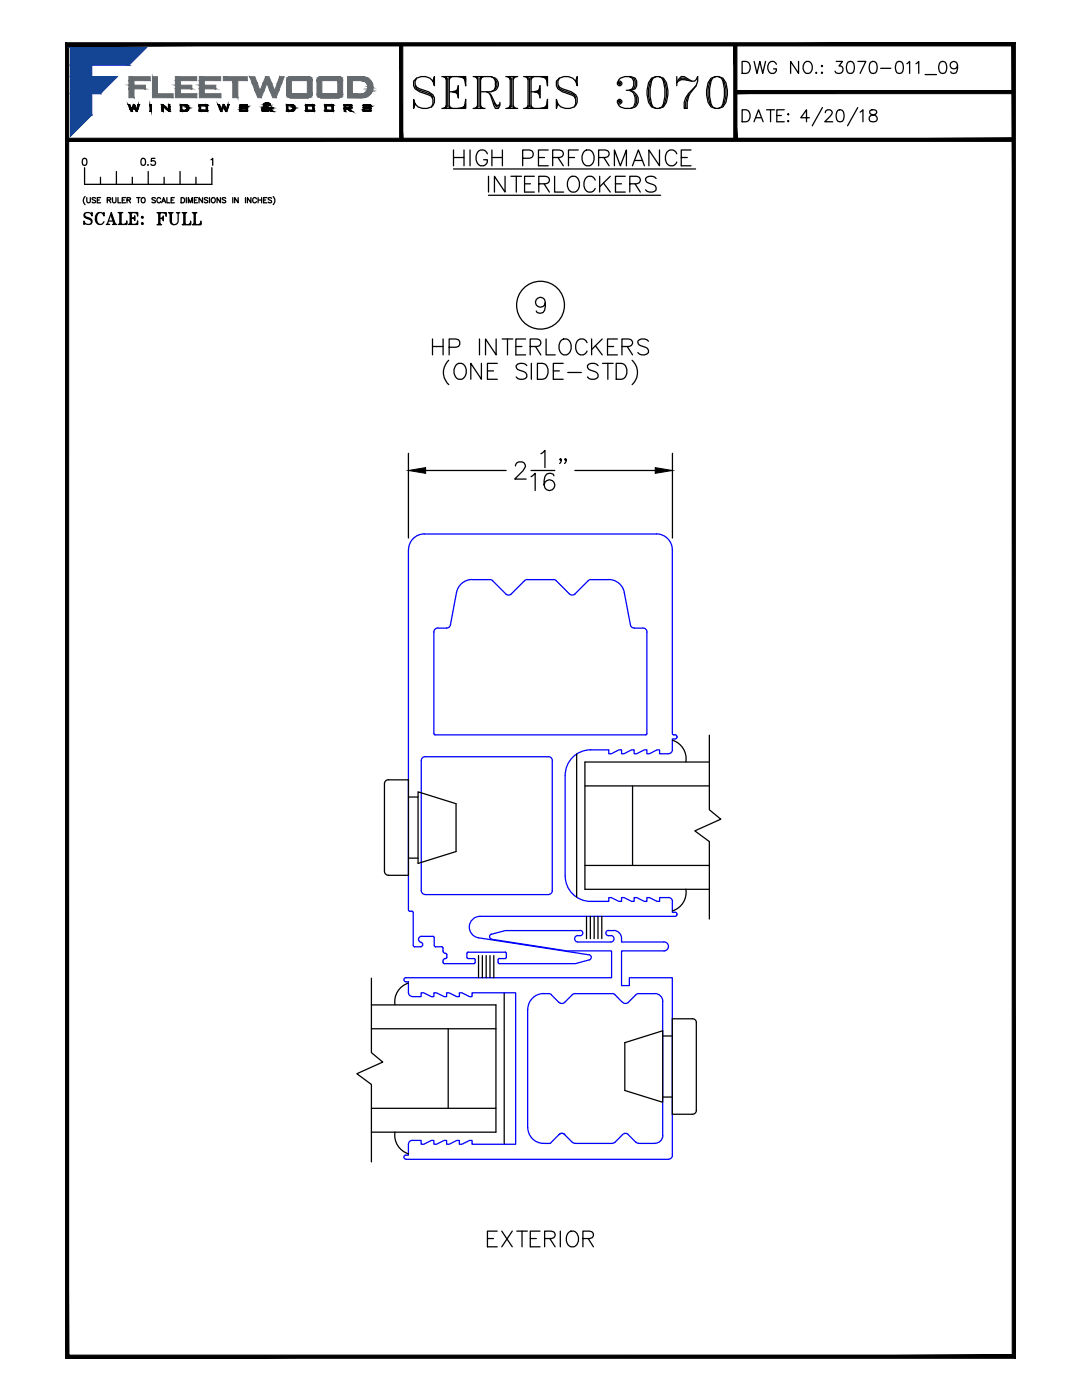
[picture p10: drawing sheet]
<svg xmlns="http://www.w3.org/2000/svg" width="216mm" height="279mm" viewBox="0 0 216 279" stroke-linecap="round" stroke-linejoin="round" font-family="sans-serif">
<!-- layer: GLASS-VINYL -->
<g fill="none" stroke="#000" stroke-width=".25">
<path d="M115.1 150.5v28.6M116.7 156.8h24.8M126.2 156.8v15.9M134.2 147.7a3.9 3.9 0 0 1 2.7 4.4M141.5 146.7v14.9l2.3 1.9-5.2 2.3 2.9 2.2v15.4M141.5 152.1h-24.8v25.4h24.8M116.7 172.7h24.8M136.9 177.5a3.9 3.9 0 0 1-2.7 4.3M74.1 195.2v14.9l2.3 1.9-5.2 2.3 2.9 2.1v15.5M81.5 196.2a3.9 3.9 0 0 0-2.7 4.3M100.6 198.1v30.3M74.1 200.6h24.9v25.3h-24.9"/>
<path d="M74.1 205.3h24.9M89.4 205.3v15.9M74.1 221.2h24.9M78.8 225.9a3.9 3.9 0 0 0 2.7 4.4"/>
</g>
<!-- layer: VENT -->
<g fill="none" stroke="#00f" stroke-width=".25">
<path d="M84.7 106.6h46.3a3.2 3.2 0 0 1 3.2 3.1v36.7M84.7 106.6a3.2 3.2 0 0 0-3.2 3.1v71.9M94.2 115.7h3.5M94.2 115.7a3.2 3.2 0 0 0-3.1 2.6l-1.2 6.4a.79 .79 0 0 1-.8 .6h-1.7M97.7 115.7l.6 .2M98.3 115.9l2.6 2.6a.79 .79 0 0 0 1.1 0M105.2 115.7h5.2M105.2 115.7l-.5 .2-2.7 2.6M117.9 115.7h3.6M117.9 115.7l-.5 .2-2.7 2.6a.79 .79 0 0 1-1.1 0l-2.6-2.6-.6-.2M121.5 115.7a3.2 3.2 0 0 1 3.1 2.6l1.2 6.4a.78 .78 0 0 0 .8 .6h1.7M87.4 125.3a.79 .79 0 0 0-.8 .8l.1 20.5 42.1 .1"/>
<path d="M128.3 125.3a.79 .79 0 0 1 .8 .8v20.3l-.3 .3M109.4 151h-24.5a.79 .79 0 0 0-.8 .8v25.9a.79 .79 0 0 0 .8 .8h24.5M109.4 151a.79 .79 0 0 1 .8 .8v25.9a.76 .76 0 0 1-.8 .8M112.8 154.7v20.1M133.4 150.4h-1.8v-.8h-.5l-1.5 .8h-.5v-.8h-.5l-1.6 .8h-.5v-.8h-.5l-1.5 .8h-.5v-.8h-.5l-1.5 .8h-.5v-.8h-3.7a5.1 5.1 0 0 0-5 5.1M134.2 146.4l.2 .3M134.2 149.6a.79 .79 0 0 1-.8 .8M134.4 146.7h.3M134.7 147.5h-.5v2.1M134.7 146.6l.4 .4M135.1 147.1l-.4 .4M112.8 174.8a5.1 5.1 0 0 0 5 5.1h3.7v-.8h.5l1.5 .8h.5v-.8h.5l1.5 .8h.5v-.8h.5l1.6 .8h.5v-.8h.5l1.5 .8h.5v-.8h1.8"/>
<path d="M133.4 179.1a.79 .79 0 0 1 .8 .8M134.2 179.9v2.2h.5M81 195.1a.41 .41 0 0 0-.4 .4 .41 .41 0 0 0 .4 .4h.5M81.5 195.9v2.2a.79 .79 0 0 0 .8 .8M81.5 181.6l.3 .3h.4M82.2 181.8l.2 .3v6.6M82.3 198.9h1.7v-.8h.5l1.6 .8h.5v-.8h.5l1.5 .8h.5v-.8h.5l1.5 .8h.6v-.8h.5l1.5 .8h.5v-.8h8.7v30.3h-8.7v-.8h-.5l-1.5 .8h-.5v-.8h-.6l-1.5 .8h-.5v-.8h-.5l-1.5 .8h-.5v-.8h-.5l-1.6 .8h-.5v-.8h-1.7M82.5 188.7l.2 .3h1.2a.46 .46 0 0 0 .5-.5 .46 .46 0 0 0-.4-.5 .6 .6 0 0 1-.5-.6 .6 .6 0 0 1 .5-.5h2.6v1.8M86.7 188.7l.2 .3h1.2M88.2 188.9l.2 .3v.6a.68 .68 0 0 0 .7 .5l.1 .2M88.9 190.3h.1M88.9 191.3a.57 .57 0 0 0-.5 .4 .57 .57 0 0 0 .3 .6h5.9"/>
<path d="M89.2 190.5l-.1 .7-.2 .1M93.2 190.3v.7M93.2 191l.2 .3h1.2M94.6 191.3l.2 .3v.5l-.2 .2M95.4 187.2l22.2 3.3a.52 .52 0 0 1 .4 .5 .52 .52 0 0 1-.4 .6l-2.8 .7h-15.2M98.1 186.4a.52 .52 0 0 0-.4 .6 .52 .52 0 0 0 .4 .4M98.1 187.4l15 2.4h8.9v5.3h-41M99.4 191.6v.5M99.4 192.1l.2 .2M99.6 191.3l-.2 .2M101 190.3l-.2-.3h-7.4l-.2 .3M101 190.3v.9l-1.4 .1"/>
<path d="M108.5 198.3h1.2l.3 .2M108.5 198.3a3.2 3.2 0 0 0-3.2 3.2v23.5a3.2 3.2 0 0 0 3.2 3.2M110 198.5l1.5 1.6M114.2 198.5l-1.5 1.6M115.8 185.7h-15l-2.8 .8M115.8 185.7a.52 .52 0 0 1 .5 .5 .52 .52 0 0 1-.5 .5h-.5a.65 .65 0 0 0-.6 .6 .65 .65 0 0 0 .6 .7h6.6M121.4 185.7h1M121.4 185.7a.52 .52 0 0 0-.5 .5 .52 .52 0 0 0 .5 .5h.5M121.9 186.7a.65 .65 0 0 1 .6 .6 .65 .65 0 0 1-.6 .7M122.4 185.7a1.75 1.75 0 0 1 1.6 2.3h8.5M122.7 198.5l1.5 1.6M122.7 198.5l-.3-.2h-7.7l-.5 .2"/>
<path d="M126.9 198.5l-1.5 1.6M127.4 198.3h3.3M127.4 198.3l-.5 .2M130.7 198.3a1.58 1.58 0 0 1 1.6 1.6M132.2 199.9v26.7M132.5 188a.9 .9 0 0 1 .9 .9 .9 .9 0 0 1-.9 .9h-8.5v6.9h1.6v-1.6h8.6v35.5M134.7 182.9h-38.9a2.15 2.15 0 0 0-2.1 2 2.15 2.15 0 0 0 1.8 2.2M134.7 182.1l.4 .3M135.1 182.5h.1M135.1 182.5l-.4 .4M111.6 200a.79 .79 0 0 0 1.1 0M124.3 200a.79 .79 0 0 0 1.1 0"/>
<path d="M81 230.5a.41 .41 0 0 0-.4 .4 .41 .41 0 0 0 .4 .4l52.4 .1a.83 .83 0 0 0 .8-.8M82.3 227.6a.79 .79 0 0 0-.8 .8v2.1h-.5M111.5 226.4l-1.7 1.8h-1.3M111.6 226.4a.8 .8 0 0 1 1.1 0 .8 .8 0 0 0-1.1 0zM112.7 226.4l1.5 1.6M122.7 227.9l-.5 .3h-7.5l-.5-.3M124.2 226.4l-1.5 1.6M124.3 226.4a.79 .79 0 0 1 1.1 0l1.5 1.6M126.9 227.9l.5 .3M127.4 228.2h3.3M132.3 226.6a1.58 1.58 0 0 1-1.6 1.6"/>
</g>
<!-- layer: MISC -->
<path d="M76.7 156.4v17.5a.79 .79 0 0 0 .8 .8M77.5 155.6h4v19.1h-4M77.5 155.6a.79 .79 0 0 0-.8 .8M81.5 159.1h1.9M83.4 158l7.6 2.4v9.5l-7.6 2.4zM81.5 171.3h1.9M124.7 208.1l7.5-2.4v14.3l-7.5-2.4zM132.2 218.9h2M132.2 206.8h2M138.2 203.3h-4v19.1h4a.79 .79 0 0 0 .8-.8M138.2 203.3a.79 .79 0 0 1 .8 .8M138.9 204.1v17.5" fill="none" stroke="#000" stroke-width=".25"/>
<!-- layer: SEAL -->
<path d="M95.5 190.7v4.4M96.2 190.7v4.4M97 190.7v4.4M97.8 190.7v4.4M98.5 190.7v4.4M117 182.9v4.4M117.8 182.9v4.4M118.6 182.9v4.4M119.3 182.9v4.4M120.1 182.9v4.4" fill="none" stroke="#000" stroke-width=".25"/>
<!-- layer: DIM -->
<g fill="none" stroke="#000" stroke-width=".25">
<path d="M82.8 17.1l.3 .6 3 1.2 .3 .6M83.1 15.6a1.29 1.29 0 0 0 .6 2.1l1.8 .6 .9 .6a1.67 1.67 0 0 1-1.2 2.7 2.1 2.1 0 0 1-2.7-1.8v1.8l.3-.9M86.4 16.2l.3-.9v1.8a2.31 2.31 0 0 0-1.8-1.8 2.31 2.31 0 0 0-2.4 .9v.9l.3 .6 .9 .6 2.4 .9 .3 .6v.9l-.3 .6M88.2 15.3h4.7v1.8l-.3-1.8M88.5 15.3l.6 .3M88.8 15.3l.3 .6M89.1 15.3v6.3M89.3 15.6v5.7M89.6 15.3v6.3M89.6 18.3h1.8M89.9 15.3l-.3 .6M90.2 15.3l-.6 .3"/>
<path d="M91.4 17.1v2.4l-.3-1.2zM91.4 17.7l-.5 .6 .5 .6M91.4 18l-1.2 .3 1.2 .3M91.4 15.3l1.5 .3M92 15.3l.9 .6M92.3 15.3l.6 .9M94.4 15.3h3.6l.9 .3a1.48 1.48 0 0 1 0 2.4l-.9 .3h-2.1M94.7 15.3l.6 .3M95 15.3l.3 .6M95.3 15.3v6.3M95.6 15.6v5.7M95.9 15.3v6.3"/>
<path d="M96.2 15.3l-.3 .6M96.5 15.3l-.6 .3M97.1 18.3l.6 .3 1.2 3h.5l.3-.6v-.6M97.7 18.6l.3 .3 .9 1.8 .2 .3h.3l.3-.3M98 15.3l.6 .3 .3 .6v1.2l-.3 .6-.6 .3M98.9 15.9l.2 .6v.6l-.2 .6M100.9 15.3h2.4M101.2 15.3l.6 .3M101.5 15.3l.3 .6M101.8 15.3v6.3M102.1 15.6v5.7M102.4 15.3v6.3"/>
<path d="M102.7 15.3l-.3 .6M103 15.3l-.6 .3M104.5 15.3h4.7v1.8l-.3-1.8M104.8 15.3l.6 .3M105.1 15.3l.3 .6M105.4 15.3v6.3M105.7 15.6v5.7M106 18.3h1.8M106 15.3v6.3M106.3 15.3l-.3 .6M106.6 15.3l-.6 .3M107.8 17.1v2.4l-.3-1.2z"/>
<path d="M107.8 17.7l-.6 .6 .6 .6M107.8 18l-1.2 .3 1.2 .3M107.8 15.3l1.4 .3M108.4 15.3l.8 .6M108.7 15.3l.5 .9M111.3 17.1l.3 .6 3 1.2 .3 .6M111.6 15.6a1.29 1.29 0 0 0 .6 2.1l1.8 .6 .9 .6a1.67 1.67 0 0 1-1.2 2.7 2.1 2.1 0 0 1-2.7-1.8v1.8l.3-.9M114.9 16.2l.3-.9v1.8a2.31 2.31 0 0 0-1.8-1.8 2.31 2.31 0 0 0-2.4 .9v.9l.3 .6 .9 .6 2.4 .9 .3 .6v.9l-.3 .6M123.5 16.5h.3v.3h-.3zM123.5 16.2h.3l.3 .3v.3l-.3 .3h-.3l-.3-.3 .3-.9a2.78 2.78 0 0 1 3.2-.3l.3 .6v.9l-.3 .6-.8 .3M125 18a1.97 1.97 0 0 1 2.1 1 1.97 1.97 0 0 1-.4 2.3 2.88 2.88 0 0 1-3.2-.3l-.3-.9 .3-.3h.3l.3 .3v.3l-.3 .3h-.3M125.6 15.3l.6 .3 .3 .6v.9l-.3 .6-.6 .3a1.87 1.87 0 0 1 1.1 2.4l-.2 .9-.6 .3"/>
<path d="M126.5 15.6l.2 .6v.9l-.2 .6M126.7 18.9l.3 .6v.9l-.3 .6M130 15.6a1.97 1.97 0 0 1 3 .9 5.3 5.3 0 0 1-.6 4.8 2.01 2.01 0 0 1-3-.9 5.3 5.3 0 0 1 .6-4.8zM130 15.9a5.5 5.5 0 0 0 0 5.1M130.9 15.3l-.6 .3a6.8 6.8 0 0 0 0 5.7l.6 .3M131.5 15.3l.6 .3a6.8 6.8 0 0 1 0 5.7l-.6 .3M132.4 15.9a5.5 5.5 0 0 1 0 5.1M135 15.3v1.8M135.6 15.9l.3-.3h.6l.6 .3M137.4 18.9l-.6 1.5v1.2M138 16.2l-2.1-.3-.9 .6 .3-.6 .6-.6h.6l1.5 .9h.6l.6-.9v.9l-.3 .9a5.2 5.2 0 0 0-1.8 4.5h-.6v-1.2l.3-.9 .6-.9 1.5-1.5M141.9 15.6a1.97 1.97 0 0 1 2.9 .9 5.3 5.3 0 0 1-.5 4.8 2.01 2.01 0 0 1-3-.9 5.3 5.3 0 0 1 .6-4.8z"/>
<path d="M141.9 15.9a5.5 5.5 0 0 0 0 5.1M142.8 15.3l-.6 .3a6.8 6.8 0 0 0 0 5.7l.6 .3M143.4 15.3l.6 .3a6.8 6.8 0 0 1 0 5.7l-.6 .3M144.3 15.9a5.5 5.5 0 0 1 0 5.1M148.1 12.3h.8a1.27 1.27 0 0 1 .8 1.2 1.27 1.27 0 0 1-.8 1.2h-.8zM150.5 12.3l.5 2.4 .6-2.4 .6 2.4 .6-2.4M154.9 12.8a.88 .88 0 0 0-1-.5 .88 .88 0 0 0-.7 .9 1.06 1.06 0 0 0 .2 1.1 1.06 1.06 0 0 0 1.2 .2l.3-.4v-.4h-.6M159.3 12.3v2.4l-1.5-2.4v2.4M160.5 12.6a.88 .88 0 0 1 1-.3 .88 .88 0 0 1 .6 .9 1.05 1.05 0 0 1-.3 1.1 1.05 1.05 0 0 1-1.1 .2 1.48 1.48 0 0 1-.2-1.9zM162.9 14.4l-.1 .1 .1 .2 .1-.2M163.9 13.2l.1-.1 .1 .1-.1 .1zM164 14.4l.1 .1-.1 .2-.1-.2z"/>
<path d="M166.9 12.3h1.2l-.7 .9a.77 .77 0 0 1 .8 .8 .77 .77 0 0 1-1 .7l-.3-.2-.3-.3M169.2 12.4a.76 .76 0 0 1 1.2 .3 2.02 2.02 0 0 1-.3 1.8 .78 .78 0 0 1-1.1-.3 1.93 1.93 0 0 1 .2-1.8zM171.2 12.3h1.6l-1.2 2.4M173.8 12.4a.76 .76 0 0 1 1.1 .3 2.02 2.02 0 0 1-.2 1.8 .8 .8 0 0 1-1.2-.3 2.02 2.02 0 0 1 .3-1.8zM175.7 13.6h2.1M179 12.4a.76 .76 0 0 1 1.1 .3 2.02 2.02 0 0 1-.2 1.8 .77 .77 0 0 1-1.1-.3 1.93 1.93 0 0 1 .2-1.8zM181 12.7l.5-.4v2.4M182.8 12.7l.5-.4v2.4M184.6 14.9h2.3M187.7 12.4a.74 .74 0 0 1 1.1 .3 1.93 1.93 0 0 1-.2 1.8 .8 .8 0 0 1-1.2-.3 1.86 1.86 0 0 1 .3-1.8zM191.1 13.1a.74 .74 0 0 1-1 .6 .74 .74 0 0 1-.4-1.1 .74 .74 0 0 1 1.2 0 2.13 2.13 0 0 1-.2 1.9 .73 .73 0 0 1-1-.2M16.6 31.7a.47 .47 0 0 1 .7 .2v.3a.61 .61 0 0 1-.4 .8h-.1a.9 .9 0 0 1-.2-1.3z"/>
<path d="M16.9 33.5v3.3h25.4v-3.3M17 39.2a1.07 1.07 0 0 0 0 1.6M17.3 39.4v.8l.3 .3 .4-.2v-.9M19.1 39.6l-.3-.2-.3 .1v.3l.5 .2 .1 .3-.3 .2-.4-.2M19.4 39.9h.4M20.1 35.4v1.4M20.1 39.4h-.7v1.1h.7M21.4 39.9h.6l.1-.4-.7-.1v1.1M21.7 39.9l.4 .6M22.4 39.4v.8l.4 .3 .3-.2v-.9M23.2 34.2v2.6M23.5 39.4v1.1h.6"/>
<path d="M24.4 39.9h.4M25 39.4h-.6v1.1h.6M25.3 39.9h.6l.1-.3-.2-.2h-.5v1.1M25.7 39.9l.3 .6M26.4 35.4v1.4M27.3 39.4h.7M27.6 39.4v1.1M28.3 39.6a.45 .45 0 0 1 .7 .4 .45 .45 0 0 1-.7 .3zM28.3 31.7a.47 .47 0 0 1 .7 .2v.3a.61 .61 0 0 1-.4 .8h-.1a.9 .9 0 0 1-.2-1.3zM29.5 32.9h.1M29.6 34.2v2.6M30.9 31.6h-.7v.6a.49 .49 0 0 1 .7 0 .49 .49 0 0 1-.1 .7 .49 .49 0 0 1-.7-.2"/>
<path d="M31 39.6l-.2-.2-.5 .2 .1 .2 .6 .4-.2 .3-.5-.2M32.1 39.7a.42 .42 0 0 0-.6-.2 .42 .42 0 0 0-.2 .6 .38 .38 0 0 0 .3 .4 .38 .38 0 0 0 .5-.3M32.8 35.4v1.4M33.3 39.4v1.1h.6M34.1 39.9h.4M34.8 39.4h-.7v1.1h.7M35.9 34.2v2.6M36.1 39.4h.4a.55 .55 0 0 1 .3 .6 .55 .55 0 0 1-.3 .5h-.4zM37.2 39.4v1.1M38.8 39.9h.4M39.1 35.4v1.4M39.4 39.4h-.6v1.1h.6"/>
<path d="M40.4 39.4v1.1l-.7-1.1v1.1M41.5 39.6l-.3-.2-.3 .1v.3l.5 .2 .1 .3-.3 .2-.4-.2M41.8 39.4v1.1M42.1 31.9l.3-.3v1.4M42.3 39.6a.45 .45 0 0 1 .7 .4 .45 .45 0 0 1-.7 .3l-.2-.2zM44 39.4v1.1l-.7-1.1v1.1M45 39.6l-.2-.2-.5 .2 .2 .2 .5 .4-.2 .3-.5-.2M46.4 39.4v1.1M47.5 39.4v1.1l-.7-1.1v1.1M49 39.4v1.1M50.1 39.4v1.1l-.7-1.1v1.1M51.2 39.7a.42 .42 0 0 0-.6-.2 .42 .42 0 0 0-.2 .6 .38 .38 0 0 0 .3 .4 .38 .38 0 0 0 .5-.3"/>
<path d="M51.5 39.9h.7M51.5 39.4v1.1M52.2 39.4v1.1M52.6 39.9h.4M53.3 39.4h-.7v1.1h.7M54.2 39.6l-.2-.2-.4 .1v.3l.5 .2 .1 .3-.2 .2-.5-.2M54.5 39.2a1.11 1.11 0 0 1 0 1.6M88.2 21.6h4.7v-1.8l-.3 1.8M89.1 21.3l-.6 .3M89.1 21l-.3 .6M89.6 21l.3 .6M89.6 21.3l.6 .3"/>
<path d="M92.9 20.7l-.6 .9M92.9 21l-.9 .6M92.9 21.3l-1.5 .3M94.4 21.6h2.4M95.3 21.3l-.6 .3M95.3 21l-.3 .6M95.9 21l.3 .6M95.9 21.3l.6 .3M98.6 20.4l.3 .6 .2 .3h.3M100.9 21.6h2.4M101.8 21.3l-.6 .3M101.8 21l-.3 .6"/>
<path d="M102.4 21l.3 .6M102.4 21.3l.6 .3M104.5 21.6h4.7v-1.8l-.3 1.8M105.4 21.3l-.6 .3M105.4 21l-.3 .6M106 21l.3 .6M106 21.3l.6 .3M109.2 20.7l-.5 .9M109.2 21l-.8 .6M109.2 21.3l-1.4 .3M123.5 20.1h.3v.3h-.3zM148.1 21.9h.8a1.27 1.27 0 0 1 .8 1.2 1.27 1.27 0 0 1-.8 1.2h-.8z"/>
<path d="M150.5 24.3l.9-2.4 .9 2.4M150.8 23.5h1.1M153 21.9h1.6M153.8 21.9v2.4M155 23.1h.9M156.5 21.9h-1.5v2.4h1.5M157.2 22.8l.1-.1 .1 .1-.1 .1zM157.2 24.2l.1-.1 .1 .1-.1 .1zM161.5 23.5h-1.7l1.1-1.6v2.4M164.1 21.5l-2 3.6M164.7 22.5l.1-.4a.75 .75 0 0 1 1.1 0l.2 .3-.2 .4-1.3 1.5h1.6M167.2 22a.76 .76 0 0 1 1.1 .4 2.02 2.02 0 0 1-.2 1.8 .77 .77 0 0 1-1.1-.3 1.93 1.93 0 0 1 .2-1.9z"/>
<path d="M171.2 21.5l-2.1 3.6M171.6 22.4l.6-.5v2.4M173.7 22a.48 .48 0 0 0 .2 .8 .99 .99 0 0 1 1.1 1.1 .83 .83 0 0 1-.9 .4 .83 .83 0 0 1-.7-.8 1.11 1.11 0 0 1 1.2-.7 .46 .46 0 0 0 .2-.8l-.3-.1zM16.9 43.1a1.71 1.71 0 0 0 1.2 .7l.1 .2M17 42.5a.49 .49 0 0 0 .2 .8l1 .5a.73 .73 0 0 1-.1 .9 .73 .73 0 0 1-1 0l-.3-.6v.7l.1-.3M18.2 42.8l.2-.4v.7a.89 .89 0 0 0-.7-.7 .89 .89 0 0 0-.9 .4v.3a1.98 1.98 0 0 0 1.3 .8l.1 .2-.1 .6M19.4 42.8a1.52 1.52 0 0 0 0 1.7M19.8 42.4a1.47 1.47 0 0 0 0 2.4M20.6 42.8l.1-.4v.7a.87 .87 0 0 0-.9-.7 .87 .87 0 0 0-.8 .9 1.05 1.05 0 0 0 .3 1.2 1.05 1.05 0 0 0 1.1 .2l.3-.5M21.2 44.8h.7M21.3 44.8l.1-.1 .3 .1M21.4 44.7l.8-2.3 .8 2.4"/>
<path d="M21.7 44.1h1M22.1 42.8l.7 2M22.2 42.8l.7 2M22.4 44.8h.8M22.8 44.7l-.2 .1M22.8 44.6l-.1 .2M22.9 44.6l.2 .2M23.6 44.8h1.7v-.7l-.1 .7M23.6 42.4h.9M23.7 42.4l.2 .1M23.8 42.4l.1 .2M23.9 42.4v2.4"/>
<path d="M23.9 44.7l-.2 .1M23.9 44.6l-.1 .2M24 42.5v2.2M24.2 42.4v2.4M24.2 44.6l.1 .2M24.2 44.7l.2 .1M24.3 42.4l-.1 .2M24.4 42.4l-.2 .1M25.3 44.5l-.2 .3M25.3 44.6l-.4 .2M25.3 44.7l-.6 .1M25.6 42.4h1.9v.7l-.2-.7"/>
<path d="M25.6 44.8h1.9v-.7l-.2 .7M25.7 42.4l.3 .1M25.9 42.4l.1 .2M26 42.4v2.4M26 44.7l-.3 .1M26 44.6l-.1 .2M26.1 42.5v2.2M26.2 42.4v2.4M26.2 43.5h.7M26.2 44.6l.1 .2M26.2 44.7l.2 .1M26.3 42.4l-.1 .2"/>
<path d="M26.4 42.4l-.2 .1M26.9 43.1v.9l-.1-.5zM26.9 43.3l-.2 .2 .2 .3M26.9 43.4l-.5 .1 .5 .2M26.9 42.4l.6 .1M27.1 42.4l.4 .2M27.2 42.4l.3 .4M27.5 44.5l-.3 .3M27.5 44.6l-.4 .2M27.5 44.7l-.6 .1M28.2 43.3l.3-.1 .1 .2-.2 .1zM28.2 44.6l.3-.1 .1 .2-.2 .1z"/>
<path d="M28.4 43.3l.1 .1zM28.4 44.6l.1 .1zM31.3 42.4h1.9v.7l-.2-.7M31.3 44.8h.9M31.5 42.4l.2 .2M31.6 42.4l.1 .3M31.7 42.4v2.4M31.7 44.7l-.2 .1M31.7 44.6l-.1 .2M31.8 42.6v2.1M31.9 42.4v2.4M31.9 43.6h.7"/>
<path d="M31.9 44.6l.1 .2M31.9 44.7l.2 .1M32 42.4l-.1 .3M32.1 42.4l-.2 .2M32.3 40.5l.3-1.1 .4 1.1M32.4 40.1h.5M32.6 43.1v1l-.1-.5zM32.6 43.4l-.2 .2 .2 .2M32.6 43.5l-.5 .1 .5 .1M32.6 42.4l.6 .2M32.8 42.4l.4 .3M32.9 42.4l.3 .4"/>
<path d="M33.6 42.4h.9M33.7 42.4l.3 .2M33.9 42.4l.1 .3M34 42.4v1.8a.8 .8 0 0 0 .8 .6 .8 .8 0 0 0 .7-.6v-1.6M34.1 42.6v1.7l.1 .2M34.2 42.4v1.9l.1 .3 .3 .2M34.3 42.4l-.1 .3M34.4 42.4l-.2 .2M35.2 42.4h.7M35.3 42.4l.2 .2 .3-.2M36.3 44.8h1.7v-.6l-.1 .6M36.3 42.4h1"/>
<path d="M36.5 42.4l.2 .2M36.6 42.4l.1 .3M36.7 42.4v2.4M36.7 44.7l-.2 .1M36.7 44.6l-.1 .2M36.8 42.6v2.1M36.9 42.4v2.4M36.9 44.6l.1 .2M36.9 44.7l.2 .1M37 42.4l-.1 .3M37.1 42.4l-.2 .2M37.6 40.5v-1.1l.4 1.1 .4-1.1v1.1"/>
<path d="M38 44.5l-.2 .3M38 44.6l-.3 .2M38 44.7l-.5 .1M38.4 44.8h1.7v-.6l-.1 .6M38.4 42.4h.9M38.5 42.4l.2 .2M38.6 42.4l.1 .3M38.7 42.4v2.4M38.7 44.7l-.2 .1M38.7 44.6l-.1 .2M38.8 42.6v2.1M39 42.4v2.4"/>
<path d="M39 44.6l.1 .2M39 44.7l.2 .1M39.1 42.4l-.1 .3M39.2 42.4l-.2 .2M40.1 44.5l-.2 .3M40.1 44.6l-.3 .2M40.1 44.7l-.6 .1"/>
</g>
<g fill="#000" stroke="#000" stroke-width=".2">
<path d="M37 22h.5zM37.3 21.4h.3zM47.9 21.5h1.4zM48.1 21.7h1.3zM47.8 21.9l.3-.1zM49.1 21.1l.2 .1zM52.8 20.7h1zM53.5 21h.4zM54 21.4l.2-.1 .1 .1zM58.1 21.1h.6zM69.8 21.1h.4zM72.6 21.6h1.4z"/>
<path d="M72.7 21.7h1.3zM72.5 21.9l.2-.1zM73.7 21.1l.3 .1z"/>
<path d="M79.7 8.9l.7 19v-19zM79.7 8.9l.7 19h-.7z"/>
<path d="M146.7 18.1v.6l55.6-.6zM146.7 18.7l55.6-.6v.6z"/>
<path d="M146.4 8.9l.6 19v-19zM146.4 8.9l.6 19h-.6z"/>
<path d="M13.4 27.6v.6l188.9-.6zM13.4 28.2l188.9-.6v.6z"/>
<path d="M25.6 20.9l.7 .9-.4-.9zM25.6 20.9l.7 .9h-.4z"/>
<path d="M25.9 21.8l.4 .4 .2-.4zM25.9 21.8l.4 .4h-.2z"/>
<path d="M26.5 21.3v.5l.2-.5zM26.5 21.3v.5h-.2z"/>
<path d="M26.6 20.9l.4 .4-.1-.4zM26.6 20.9l.4 .4h-.5z"/>
<path d="M26.7 21.3l.5 .5-.2-.5zM26.7 21.3l.5 .5h-.3z"/>
<path d="M26.9 21.8l.4 .4 .2-.4zM26.9 21.8l.4 .4h-.2z"/>
<path d="M27.6 20.9l-.1 .9 .4-.9zM27.6 20.9l-.1 .9h-.3z"/>
<path d="M29.9 20.9l.3 1.3v-1.3zM29.9 20.9l.3 1.3h-.3zM29.9 22.2h.3zM29.9 22.2h.3z"/>
<path d="M32.3 20.9l.7 .4-.5-.4zM32.3 20.9l.7 .4h-.7z"/>
<path d="M32.3 21.3l.3 .5v-.5zM32.3 21.3l.3 .5h-.3z"/>
<path d="M32.3 21.8l.3 .4v-.4zM32.3 21.8l.3 .4h-.3z"/>
<path d="M32.6 21.3l1 .5-.6-.5zM32.6 21.3l1 .5h-.4z"/>
<path d="M33.6 20.9l.3 .4v-.4zM33.6 20.9l.3 .4h-.3z"/>
<path d="M33.6 21.3l.3 .5v-.5zM33.6 21.3l.3 .5h-.3z"/>
<path d="M33.2 21.8l.7 .4v-.4zM33.2 21.8l.7 .4h-.2z"/>
<path d="M36 21.1l.3 .9v-.9zM36 21.1l.3 .9h-.3z"/>
<path d="M36 20.9h1.1zM36 20.9h1.1z"/>
<path d="M36 22.2h1zM36 22.2h1.1z"/>
<path d="M36 20.9h1.2zM36 20.9h1.2z"/>
<path d="M36 20.9l1.3 .1zM36 20.9l1.3 .1z"/>
<path d="M36 22.2h1.2zM36 22.2h1.1z"/>
<path d="M36 21h1.4zM36 21h1.4z"/>
<path d="M36 22.1h1.3zM36 22.1l1.2 .1z"/>
<path d="M36 21l1.5 .1zM36 21l1.5 .1z"/>
<path d="M36 22.1h1.4zM36 22.1h1.3z"/>
<path d="M36.9 21.1h.6zM36.9 21.1h.6z"/>
<path d="M37 21.1h.5zM37 21.1h.5z"/>
<path d="M36 22h1.5zM36 22l1.4 .1z"/>
<path d="M37 21.1h.5zM37 21.1h.5z"/>
<path d="M37 21.1l.6 .1zM37 21.1l.6 .1z"/>
<path d="M37 22h.5zM37 22h.5zM36.9 22h.6z"/>
<path d="M37.1 21.2h.5zM37.1 21.2h.5z"/>
<path d="M37.1 21.9h.5zM37 22h.5zM37 22h.5z"/>
<path d="M37.2 21.2l.4 .1zM37.2 21.2l.4 .1z"/>
<path d="M37.2 21.3h.4zM37.2 21.3h.4z"/>
<path d="M37.2 21.9h.4zM37.2 21.9h.4z"/>
<path d="M37.2 21.9h.4zM37.1 21.9h.5z"/>
<path d="M37.2 21.3l.4 .1zM37.2 21.3l.4 .1zM37.3 21.4h.3z"/>
<path d="M37.2 21.8h.4zM37.2 21.8l.4 .1z"/>
<path d="M37.3 21.4h.4zM37.3 21.4h.4z"/>
<path d="M37.3 21.7l.3 .1zM37.3 21.7l.3 .1z"/>
<path d="M37.3 21.8h.3zM37.3 21.8h.3z"/>
<path d="M37.3 21.4l.4 .1zM37.3 21.4l.4 .1z"/>
<path d="M37.3 21.5h.4zM37.3 21.5h.4z"/>
<path d="M37.3 21.5l.4 .1zM37.3 21.5l.4 .1z"/>
<path d="M37.3 21.6h.4zM37.3 21.6h.4z"/>
<path d="M37.3 21.6l.4 .1zM37.3 21.6l.4 .1z"/>
<path d="M37.3 21.7h.4zM37.3 21.7h.3z"/>
<path d="M39.7 21.1l.4 .9v-.9zM39.7 21.1l.4 .9h-.4z"/>
<path d="M40 20.9h1.2zM39.9 20.9h1.3z"/>
<path d="M39.9 20.9h1.4zM39.9 20.9h1.4z"/>
<path d="M39.9 22.2h1.3zM39.9 22.2h1.3z"/>
<path d="M39.9 20.9h1.4zM39.8 20.9h1.5z"/>
<path d="M39.9 22.2h1.4zM39.9 22.2h1.3z"/>
<path d="M39.8 20.9h1.5zM39.8 20.9h1.5z"/>
<path d="M39.8 22.2h1.5zM39.8 22.2h1.5z"/>
<path d="M39.8 20.9l1.6 .1zM39.8 20.9l1.6 .1z"/>
<path d="M39.8 22.2h1.5zM39.8 22.2h1.5z"/>
<path d="M39.8 21h1.6zM39.8 21h1.6z"/>
<path d="M39.8 22.2h1.6zM39.8 22.2h1.5z"/>
<path d="M39.8 21h1.6zM39.8 21h1.6z"/>
<path d="M39.8 22.1h1.6zM39.8 22.1l1.6 .1z"/>
<path d="M39.7 21l1.7 .1zM39.7 21l1.7 .1z"/>
<path d="M39.7 21.1h1.7zM39.7 21.1h1.7z"/>
<path d="M41.1 21.1l.3 .9v-.9zM41.1 21.1l.3 .9h-.3z"/>
<path d="M39.7 22h1.7zM39.7 22h1.7z"/>
<path d="M39.7 22l1.7 .1zM39.7 22l1.7 .1z"/>
<path d="M39.7 22.1h1.7zM39.7 22.1h1.7z"/>
<path d="M43.5 20.9l.7 .9-.4-.9zM43.5 20.9l.7 .9h-.4z"/>
<path d="M43.8 21.8l.4 .4 .2-.4zM43.8 21.8l.4 .4h-.2z"/>
<path d="M44.4 21.3v.5l.2-.5zM44.4 21.3v.5h-.2z"/>
<path d="M44.5 20.9l.4 .4-.1-.4zM44.5 20.9l.4 .4h-.5z"/>
<path d="M44.6 21.3l.5 .5-.2-.5zM44.6 21.3l.5 .5h-.3z"/>
<path d="M44.8 21.8l.4 .4 .2-.4zM44.8 21.8l.4 .4h-.2z"/>
<path d="M45.5 20.9l-.1 .9 .4-.9zM45.5 20.9l-.1 .9h-.3z"/>
<path d="M47.8 21.9l.3 .1zM47.8 21.9l.3 .1z"/>
<path d="M47.9 21.1h.3zM47.9 21.1h.3z"/>
<path d="M47.9 21.1l.3 .3v-.3zM47.9 21.1l.3 .3h-.3zM47.9 21.4h.3zM47.9 21.4h.3z"/>
<path d="M49.1 21.1l.2 .1zM49.1 21.2h.2z"/>
<path d="M48.1 20.9h1zM48.1 20.9h1z"/>
<path d="M49.1 21.7h.3zM49.1 21.7h.3z"/>
<path d="M47.9 21.4h1.3zM47.9 21.4h1.3z"/>
<path d="M48.1 20.9h1.1zM48.1 20.9h1.1z"/>
<path d="M48.1 20.9h1.1zM48.1 20.9h1.1z"/>
<path d="M48.1 20.9h1.1zM48 20.9h1.2z"/>
<path d="M48 22.2h1.2zM48 22.2h1.1z"/>
<path d="M48 20.9h1.2zM48 20.9h1.2z"/>
<path d="M48 20.9h1.2zM48 20.9h1.2z"/>
<path d="M47.9 21.4h1.3zM47.9 21.4h1.3z"/>
<path d="M47.9 21.4h1.4zM47.9 21.4h1.4z"/>
<path d="M48 22.2h1.2zM48 22.2h1.2z"/>
<path d="M48 20.9h1.3zM48 20.9h1.3z"/>
<path d="M48 20.9h1.3zM48 20.9h1.3z"/>
<path d="M47.9 21.4l1.4 .1zM47.9 21.4l1.4 .1z"/>
<path d="M47.9 22.2h1.4zM47.9 22.2h1.3z"/>
<path d="M47.9 20.9l1.4 .1zM47.9 20.9l1.4 .1z"/>
<path d="M47.9 21h1.4zM47.9 21h1.4z"/>
<path d="M47.9 21.5h1.4zM47.9 21.5h1.4z"/>
<path d="M47.9 21.5h1.4zM47.9 21.5h1.4zM47.9 21.5h1.4z"/>
<path d="M47.9 22.2h1.4zM47.9 22.2h1.4z"/>
<path d="M47.9 21h1.4zM47.9 21h1.4z"/>
<path d="M47.9 21h1.4zM47.9 21h1.4z"/>
<path d="M47.9 21h1.4zM47.9 21h1.4z"/>
<path d="M47.9 21.5l1.4 .1zM47.9 21.5l1.4 .1zM47.9 21.6h1.4zM47.9 21.6h1.4z"/>
<path d="M47.9 22.2h1.4zM47.9 22.2h1.4z"/>
<path d="M47.9 21l1.4 .1zM47.9 21l1.4 .1zM47.9 21.1h1.4zM47.9 21.1h1.4z"/>
<path d="M47.9 21.1h1.4zM47.9 21.1h1.4z"/>
<path d="M49.1 21.1h.2zM49.1 21.1h.2z"/>
<path d="M47.9 21.6h1.5zM47.9 21.6h1.5z"/>
<path d="M47.9 22.1h1.4zM47.9 22.1l1.4 .1z"/>
<path d="M47.9 21.6h1.5zM47.9 21.6h1.5z"/>
<path d="M47.9 21.6h1.5zM47.9 21.6h1.5z"/>
<path d="M48 21.6h1.4zM48 21.6h1.4z"/>
<path d="M48 21.6h1.4zM48 21.6h1.4z"/>
<path d="M47.8 22l1.6 .1zM47.8 22l1.6 .1z"/>
<path d="M47.8 22.1h1.6zM47.8 22.1h1.5z"/>
<path d="M48 21.6l1.4 .1zM48 21.6l1.4 .1zM48.1 21.7h1.3z"/>
<path d="M48.1 21.7h1.3zM48.1 21.7h1.3z"/>
<path d="M49.1 21.7l.3 .3v-.3zM49.1 21.7l.3 .3h-.3z"/>
<path d="M47.8 22h1.6zM47.8 22h1.6z"/>
<path d="M52.3 21.7h.3zM52.3 21.7h.3zM52.3 21.7h.3zM52.3 21.7h.3z"/>
<path d="M52.3 21.7h.3zM52.3 21.7h.3zM52.3 21.7h.3zM52.3 21.7h.3z"/>
<path d="M52.3 21.7l.3 .3v-.3zM52.3 21.7l.3 .3h-.3z"/>
<path d="M52.3 21.7h.3zM52.3 21.7h.3zM52.3 21.7h.3zM52.3 21.7h.3z"/>
<path d="M52.3 21.7h.4zM52.3 21.7h.3zM52.3 21.7h.3zM52.3 21.7h.3z"/>
<path d="M52.3 21.6h.4zM52.3 21.6l.4 .1z"/>
<path d="M52.3 21.6h.5zM52.3 21.6h.4z"/>
<path d="M52.4 21.6h.4zM52.4 21.6h.4z"/>
<path d="M52.4 21.5h.5zM52.4 21.5l.4 .1z"/>
<path d="M52.4 21.5h.5zM52.4 21.5h.5z"/>
<path d="M52.7 20.9l.3 .1zM52.7 20.9l.3 .1zM52.7 21h.3zM52.7 21h.3z"/>
<path d="M52.7 21h.3zM52.7 21h.3z"/>
<path d="M52.7 21h.3zM52.7 21h.3z"/>
<path d="M52.7 21h.3zM52.7 21h.3zM52.7 21h.3zM52.7 21h.3z"/>
<path d="M52.7 21h.4zM52.7 21h.4z"/>
<path d="M52.5 21.4h.5zM52.4 21.5h.5z"/>
<path d="M52.7 21l.4 .1zM52.7 21l.4 .1z"/>
<path d="M52.7 21.1h.5zM52.7 21.1h.5z"/>
<path d="M52.7 21.1h.5zM52.7 21.1h.5z"/>
<path d="M52.7 21.1l.6 .1zM52.7 21.1l.6 .1z"/>
<path d="M52.7 21.2h.6zM52.7 21.2h.6z"/>
<path d="M52.8 21.2l.5 .1zM52.8 21.2l.5 .1z"/>
<path d="M52.8 21.3l.8 .1-.3-.1zM52.5 21.4l.3-.1 .8 .1z"/>
<path d="M52.5 22.2h1zM52.5 22.2h.9z"/>
<path d="M52.5 22.2h1zM52.5 22.2h1zM52.5 22.2h1zM52.5 22.2h1z"/>
<path d="M52.4 22.2h1.1zM52.4 22.2h1.1z"/>
<path d="M52.4 22.2h1.1zM52.4 22.2h1.1zM52.5 22.2h1zM52.5 22.2h1z"/>
<path d="M53 21.4l.8 .2-.2-.2zM53 21.4l.8 .2h-.5z"/>
<path d="M52.4 22.2h1.2zM52.4 22.2h1.1z"/>
<path d="M52.4 22.2h1.2zM52.4 22.2h1.2z"/>
<path d="M52.9 20.6h.7zM52.9 20.6h.7zM52.9 20.6h.7zM52.9 20.6h.7z"/>
<path d="M52.4 22.2h1.2zM52.4 22.2h1.2z"/>
<path d="M52.9 20.6h.8zM52.9 20.6h.8z"/>
<path d="M52.3 22.1h1.3zM52.3 22.1l1.3 .1z"/>
<path d="M52.9 20.6h.8zM52.9 20.6h.8z"/>
<path d="M52.9 20.6h.8zM52.8 20.6h.9z"/>
<path d="M52.3 22.1h1.4zM52.3 22.1h1.3z"/>
<path d="M52.8 20.6h.9zM52.8 20.6h.9z"/>
<path d="M52.8 20.6l1 .1zM52.8 20.6l1 .1z"/>
<path d="M52.3 22h1.4zM52.3 22h1.5z"/>
<path d="M52.3 22h1.4zM52.3 22l1.4 .1z"/>
<path d="M52.8 20.7h1zM52.8 20.7h1zM52.8 20.7h1z"/>
<path d="M53.3 21.6h.5zM53.3 21.6h.5z"/>
<path d="M52.8 20.7h1zM52.8 20.7h1z"/>
<path d="M52.7 20.7h1.1zM52.7 20.7h1.1z"/>
<path d="M52.7 20.7l1.1 .1zM52.7 20.7l1.1 .1z"/>
<path d="M52.7 20.8h1.2zM52.7 20.8h1.2z"/>
<path d="M52.7 20.8h1.2zM52.7 20.8h1.2zM52.7 20.8h1.2zM52.7 20.8h1.2z"/>
<path d="M52.7 20.8l1.2 .1zM52.7 20.8l1.2 .1z"/>
<path d="M52.7 20.9h1.2zM52.7 20.9h1.2z"/>
<path d="M53.5 20.9l.4 .1v-.1zM53.5 20.9l.4 .1h-.4z"/>
<path d="M53.5 21.8h.5zM53.5 21.8h.5z"/>
<path d="M53.5 21.8l.7 .2zM53.4 22l.1-.2 .7 .2z"/>
<path d="M53.4 22h.8zM53.4 22h.8z"/>
<path d="M53.4 22h.8zM53.4 22h.8zM53.4 22h.8zM53.4 22h.8z"/>
<path d="M53.4 22h.8zM53.3 22h.9z"/>
<path d="M52.3 22h1.9zM52.3 22h1.9z"/>
<path d="M52.3 22h2zM52.3 22h2z"/>
<path d="M53.8 21.6h.5zM53.8 21.6h.5z"/>
<path d="M53.3 21.6l.7 .2 .3-.2zM53.3 21.6l.7 .2h-.5z"/>
<path d="M53.8 22l.7 .2-.2-.2zM53.8 22l.7 .2h-.5z"/>
<path d="M54 21.4l.4 .1zM54 21.4l.4 .1h-.5z"/>
<path d="M53.9 21.5l.4 .1 .1-.1zM53.8 21.6l.1-.1 .4 .1z"/>
<path d="M57.2 21.1l.3 .9v-.9zM57.2 21.1l.3 .9h-.3z"/>
<path d="M57.2 20.9h1.1zM57.2 20.9h1.1z"/>
<path d="M57.2 22.2h.9zM57.2 22.2h1.1z"/>
<path d="M57.2 20.9h1.2zM57.2 20.9h1.2z"/>
<path d="M57.2 20.9l1.3 .1zM57.2 20.9l1.3 .1z"/>
<path d="M57.2 22.2h1.2zM57.2 22.2h1.1z"/>
<path d="M57.2 21h1.4zM57.2 21h1.4z"/>
<path d="M57.2 22.1h1.3zM57.2 22.1l1.2 .1z"/>
<path d="M57.2 21l1.5 .1zM57.2 21l1.5 .1z"/>
<path d="M57.2 22.1h1.4zM57.2 22.1h1.3z"/>
<path d="M58.1 21.1h.6zM58.1 21.1h.6zM58.1 21.1h.6z"/>
<path d="M57.2 22h1.5zM57.2 22l1.4 .1z"/>
<path d="M58.2 21.1h.5zM58.2 21.1h.5z"/>
<path d="M58.2 22h.5zM58.1 22h.6z"/>
<path d="M58.1 22h.6zM58.1 22h.6z"/>
<path d="M58.2 21.1l.5 .1zM58.2 21.1l.5 .1z"/>
<path d="M58.2 22h.5zM58.2 22h.5z"/>
<path d="M58.3 21.2h.5zM58.3 21.2h.5z"/>
<path d="M58.3 21.9h.4zM58.2 22h.5z"/>
<path d="M58.4 21.2l.4 .1zM58.4 21.2l.4 .1z"/>
<path d="M58.4 21.9h.4zM58.3 21.9h.4z"/>
<path d="M58.4 21.3h.4zM58.4 21.3h.4z"/>
<path d="M58.4 21.3l.4 .1zM58.4 21.3l.4 .1zM58.5 21.4h.3zM58.5 21.4h.3z"/>
<path d="M58.4 21.8l.4 .1zM58.4 21.9h.4z"/>
<path d="M58.4 21.9h.4zM58.4 21.9h.4z"/>
<path d="M58.5 21.4h.3zM58.5 21.4h.3z"/>
<path d="M58.5 21.4l.3 .1zM58.5 21.4l.3 .1z"/>
<path d="M58.5 21.7h.3zM58.5 21.7h.3z"/>
<path d="M58.5 21.7l.3 .1zM58.5 21.7l.3 .1z"/>
<path d="M58.5 21.8h.3zM58.5 21.8h.3z"/>
<path d="M58.5 21.5h.3zM58.5 21.5h.3z"/>
<path d="M58.5 21.5l.3 .1zM58.5 21.5l.3 .1z"/>
<path d="M58.5 21.6h.3zM58.5 21.6h.3z"/>
<path d="M58.5 21.6h.3zM58.5 21.6l.3 .1z"/>
<path d="M61 21.1l.3 .9v-.9zM61 21.1l.3 .9h-.3z"/>
<path d="M61.2 20.9h1.3zM61.2 20.9h1.3z"/>
<path d="M61.2 20.9h1.3zM61.2 20.9h1.3z"/>
<path d="M61.2 22.2h1.3zM61.2 22.2h1.2z"/>
<path d="M61.2 20.9h1.4zM61.1 20.9h1.5z"/>
<path d="M61.2 22.2h1.4zM61.2 22.2h1.3z"/>
<path d="M61.1 20.9h1.5zM61.1 20.9h1.5z"/>
<path d="M61.1 22.2h1.5zM61.1 22.2h1.5z"/>
<path d="M61.1 20.9l1.5 .1zM61.1 20.9l1.5 .1z"/>
<path d="M61 21h1.7zM61 21h1.7z"/>
<path d="M61.1 22.2h1.5zM61.1 22.2h1.5z"/>
<path d="M61 21h1.7zM61 21h1.7z"/>
<path d="M61 22.1h1.7zM61 22.1l1.6 .1z"/>
<path d="M61 21l1.7 .1zM61 21l1.7 .1z"/>
<path d="M61 22.1h1.7zM61 22.1h1.7z"/>
<path d="M61 21.1h1.7zM61 21.1h1.7z"/>
<path d="M62.4 21.1l.3 .9v-.9zM62.4 21.1l.3 .9h-.3z"/>
<path d="M61 22l1.7 .1zM61 22l1.7 .1z"/>
<path d="M61 22.1h1.7zM61 22.1h1.7z"/>
<path d="M64.8 21.1l.4 .9v-.9zM64.8 21.1l.4 .9h-.4z"/>
<path d="M65.1 20.9h1.2zM65 20.9h1.3z"/>
<path d="M65 20.9h1.4zM65 20.9h1.4z"/>
<path d="M65 22.2h1.3zM65 22.2h1.3z"/>
<path d="M65 20.9h1.4zM64.9 20.9h1.5z"/>
<path d="M65 22.2h1.4zM65 22.2h1.3z"/>
<path d="M64.9 20.9h1.5zM64.9 20.9h1.5z"/>
<path d="M64.9 22.2h1.5zM64.9 22.2h1.5z"/>
<path d="M64.9 20.9l1.6 .1zM64.9 20.9l1.6 .1z"/>
<path d="M64.9 21h1.6zM64.9 21h1.6z"/>
<path d="M64.9 22.2h1.6zM64.9 22.2h1.5z"/>
<path d="M64.9 22.1h1.6zM64.9 22.1l1.6 .1z"/>
<path d="M64.9 21h1.6zM64.9 21h1.6z"/>
<path d="M64.8 22.1h1.7zM64.8 22.1h1.7z"/>
<path d="M64.8 21l1.7 .1zM64.8 21l1.7 .1z"/>
<path d="M64.8 21.1h1.7zM64.8 21.1h1.7z"/>
<path d="M66.2 21.1l.3 .9v-.9zM66.2 21.1l.3 .9h-.3z"/>
<path d="M64.8 22l1.7 .1zM64.8 22l1.7 .1z"/>
<path d="M64.8 22.1h1.7zM64.8 22.1h1.7z"/>
<path d="M68.7 21.1l.3 .4v-.4zM68.7 21.1l.3 .4h-.3z"/>
<path d="M68.7 21.7l.3 .5v-.5zM68.7 21.7l.3 .5h-.3z"/>
<path d="M69.3 21.7l1 .5-.6-.5zM69.3 21.7l1 .5h-.4z"/>
<path d="M69.8 21.1h.4zM69.8 21.1h.4zM69.8 21.1h.4zM69.8 21.1h.4z"/>
<path d="M69.8 21.5h.4zM69.8 21.5h.4zM69.8 21.5h.4z"/>
<path d="M68.7 20.9h1.3zM68.7 20.9h1.3z"/>
<path d="M68.7 21.7h1.3zM68.7 21.7h1.3z"/>
<path d="M68.7 21.7h1.3zM68.7 21.7h1.2z"/>
<path d="M68.7 20.9h1.3zM68.7 20.9h1.3z"/>
<path d="M68.7 20.9h1.3zM68.7 20.9h1.3z"/>
<path d="M68.7 20.9h1.4zM68.7 20.9h1.4z"/>
<path d="M68.7 21.7h1.4zM68.7 21.7h1.3z"/>
<path d="M68.7 20.9l1.4 .1zM68.7 20.9l1.4 .1z"/>
<path d="M68.7 21.7h1.4zM68.7 21.7h1.4z"/>
<path d="M68.7 21h1.4zM68.7 21h1.4z"/>
<path d="M68.7 21h1.5zM68.7 21h1.5z"/>
<path d="M68.7 21.6h1.4zM68.7 21.6l1.4 .1z"/>
<path d="M68.7 21l1.5 .1zM68.7 21l1.5 .1z"/>
<path d="M68.7 21.6h1.5zM68.7 21.6h1.4z"/>
<path d="M68.7 21.1h1.5zM68.7 21.1h1.5z"/>
<path d="M69.8 21.1h.4zM69.8 21.1h.4zM69.8 21.1h.4z"/>
<path d="M69.8 21.1h.4zM69.8 21.1h.4zM69.8 21.1h.4zM69.8 21.1h.4z"/>
<path d="M69.8 21.1l.4 .1zM69.8 21.1l.4 .1zM69.9 21.2h.3zM69.9 21.2h.3z"/>
<path d="M69.9 21.2l.3 .2v-.2zM69.9 21.2l.3 .2h-.3zM69.9 21.4h.3zM69.9 21.4h.3z"/>
<path d="M69.9 21.4h.3zM69.9 21.4h.3zM69.8 21.4h.4zM69.8 21.4h.4z"/>
<path d="M69.8 21.4l.4 .1zM69.8 21.4l.4 .1zM69.8 21.5h.4z"/>
<path d="M69.8 21.5h.4zM69.8 21.5h.4zM69.8 21.5h.4zM69.8 21.5h.4z"/>
<path d="M68.7 21.5h1.5zM68.7 21.5h1.5z"/>
<path d="M68.7 21.5h1.5zM68.7 21.5l1.5 .1z"/>
<path d="M72.5 21.9l.2 .1zM72.5 21.9l.2 .1z"/>
<path d="M72.5 21.1h.3zM72.5 21.1h.3z"/>
<path d="M72.5 21.1l.3 .3v-.3zM72.5 21.1l.3 .3h-.3zM72.5 21.4h.3zM72.5 21.4h.3z"/>
<path d="M73.7 21.1l.3 .1zM73.7 21.2h.3z"/>
<path d="M73.7 21.7h.3zM73.7 21.7h.3z"/>
<path d="M72.8 20.9h.9zM72.7 20.9h1z"/>
<path d="M72.5 21.4h1.3zM72.5 21.4h1.3z"/>
<path d="M72.7 20.9h1.1zM72.7 20.9h1.1z"/>
<path d="M72.7 20.9h1.1zM72.7 20.9h1.1zM72.7 20.9h1.1zM72.7 20.9h1.1z"/>
<path d="M72.7 22.2h1.1zM72.7 22.2h1z"/>
<path d="M72.7 20.9h1.2zM72.6 20.9h1.3zM72.6 20.9h1.3zM72.6 20.9h1.3z"/>
<path d="M72.6 22.2h1.2zM72.6 22.2h1.2z"/>
<path d="M72.6 20.9h1.3zM72.6 20.9h1.3z"/>
<path d="M72.5 21.4h1.4zM72.5 21.4h1.4z"/>
<path d="M72.5 21.4l1.4 .1zM72.5 21.4l1.4 .1zM72.5 21.5h1.4zM72.5 21.5h1.4z"/>
<path d="M72.6 20.9h1.3zM72.6 20.9h1.3z"/>
<path d="M72.6 22.2h1.3zM72.6 22.2h1.2z"/>
<path d="M72.6 20.9l1.3 .1zM72.6 20.9l1.3 .1z"/>
<path d="M72.5 21.5h1.4zM72.5 21.5h1.4z"/>
<path d="M72.6 21h1.3zM72.5 21h1.4zM72.5 21h1.4zM72.5 21h1.4z"/>
<path d="M72.5 21.5h1.4zM72.5 21.5h1.4z"/>
<path d="M72.5 22.2h1.4zM72.5 22.2h1.4z"/>
<path d="M72.5 21h1.5zM72.5 21h1.5zM72.5 21h1.5zM72.5 21h1.5z"/>
<path d="M72.5 21.5h1.5zM72.5 21.5h1.5z"/>
<path d="M72.5 22.2h1.4zM72.5 22.2h1.4z"/>
<path d="M72.5 21l1.5 .1zM72.5 21l1.5 .1zM72.5 21.1h1.5zM72.5 21.1h1.5z"/>
<path d="M72.5 21.5l1.5 .1zM72.5 21.5l1.5 .1z"/>
<path d="M72.5 21.6h1.5zM72.5 21.6h1.5zM72.6 21.6h1.4zM72.6 21.6h1.4z"/>
<path d="M72.5 22.1h1.5zM72.5 22.1l1.4 .1z"/>
<path d="M72.5 21.1h1.5zM72.5 21.1h1.5z"/>
<path d="M73.7 21.1h.3zM73.7 21.1h.3z"/>
<path d="M72.6 21.6h1.4zM72.6 21.6h1.4zM72.6 21.6h1.4z"/>
<path d="M72.5 22.1h1.5zM72.5 22.1h1.5z"/>
<path d="M72.6 21.6h1.4zM72.6 21.6h1.4z"/>
<path d="M72.6 21.6l1.4 .1zM72.6 21.6l1.4 .1zM72.7 21.7h1.3z"/>
<path d="M72.7 21.7h1.3zM72.7 21.7h1.3z"/>
<path d="M73.7 21.7l.3 .3v-.3zM73.7 21.7l.3 .3h-.3z"/>
<path d="M72.5 22h1.5zM72.5 22h1.5z"/>
<path d="M72.5 22h1.5zM72.5 22l1.5 .1z"/>
<path d="M13.1 271.1l188.9-.7h-188.3zM13.1 271.1l188.9-.7 .6 .7zM202 9.2v261.2l.6 .7zM202.6 8.5v262.6l-.6-261.9zM13.7 9.2h188.3l.6-.7zM13.1 8.5h189.5l-188.9 .7zM13.1 8.5l.6 261.9v-261.2zM13.1 8.5l.6 261.9-.6 .7z"/>
</g>
<g fill="#144494" stroke="#144494" stroke-width=".2">
<path d="M14 18.7h4.3v4.2z"/>
<path d="M14 9.5l11.7 3.5 3.5-3.5zM14 9.5l11.7 3.5h-11.7z"/>
<path d="M14 13l4.3 2.3v-2.3zM14 13l4.3 2.3h-4.3z"/>
<path d="M14 15.3l6 3.4 3.4-3.4zM14 15.3l6 3.4h-6z"/>
<path d="M14 18.7v4.2h4.3zM14 22.9h4.3l-4.3 4.3z"/>
</g>
<g fill="#656b6f" stroke="#656b6f" stroke-width=".2">
<path d="M25.7 15.3l4.3 .8v-.8zM25.7 15.3l4.3 .8h-4.3z"/>
<path d="M25.7 16.1l1 .9v-.9zM25.7 16.1l1 .9h-1z"/>
<path d="M25.7 17l3.3 .7v-.7zM25.7 17l3.3 .7h-3.3z"/>
<path d="M25.7 17.7l1 1.8v-1.8zM25.7 17.7l1 1.8h-1z"/>
<path d="M69.3 15.3h3.4zM69.3 15.3h3.4z"/>
<path d="M69.3 15.3l3.8 .2zM69.3 15.3l3.8 .2h-3.8z"/>
<path d="M69.3 15.5l4.1 .1-.3-.1zM69.3 15.5l4.1 .1h-4.1z"/>
<path d="M69.3 15.6l4.4 .3-.3-.3zM69.3 15.6l4.4 .3h-4.4z"/>
<path d="M69.3 15.9l4.6 .2-.2-.2zM69.3 15.9l4.6 .2h-4.6z"/>
<path d="M72.1 16.1h1.9zM72.1 16.1h1.9z"/>
<path d="M72.3 16.1l1.7 .1zM72.3 16.1l1.7 .1z"/>
<path d="M72.5 16.2h1.5zM72.5 16.2h1.5z"/>
<path d="M72.6 16.2l1.5 .1-.1-.1zM72.6 16.2l1.5 .1z"/>
<path d="M72.8 16.3l1.4 .1-.1-.1zM72.8 16.3l1.4 .1h-1.2z"/>
<path d="M73 16.4l1.2 .1zM73 16.4l1.2 .1z"/>
<path d="M73 16.5l1.2 .1v-.1zM73 16.5l1.2 .1h-1.1z"/>
<path d="M73.1 16.6l1.2 .2-.1-.2zM73.1 16.6l1.2 .2h-1z"/>
<path d="M73.3 16.8h1zM73.3 16.8h1z"/>
<path d="M73.3 16.8l1.1 .2-.1-.2zM73.3 16.8l1.1 .2h-1z"/>
<path d="M73.4 17l1 .2v-.2zM73.4 17l1 .2h-1z"/>
<path d="M73.4 17.2l1 .1zM73.4 17.2l1 .1z"/>
<path d="M73.4 17.3l1 .2v-.2zM73.4 17.3l1 .2h-1z"/>
<path d="M73.4 17.5l1 .1zM73.4 17.5l1 .1z"/>
<path d="M73.4 17.6l1 .2v-.2zM73.4 17.6l1 .2h-1z"/>
<path d="M73.4 17.8l.9 .2 .1-.2zM73.4 17.8l.9 .2h-1z"/>
<path d="M73.3 18h1zM73.3 18h1z"/>
<path d="M73.3 18l.9 .2 .1-.2zM73.3 18l.9 .2h-1.1z"/>
<path d="M73.1 18.2l1.1 .1v-.1zM73.1 18.2l1.1 .1h-1.2z"/>
<path d="M73 18.3h1.2zM73 18.3l1.2 .1z"/>
<path d="M73 18.4l1.1 .1 .1-.1zM72.8 18.5l.2-.1 1.1 .1z"/>
<path d="M72.8 18.5l1.2 .2 .1-.2zM72.6 18.7l.2-.2 1.2 .2z"/>
<path d="M72.6 18.7h1.4zM72.5 18.7h1.5z"/>
<path d="M72.5 18.7h1.5zM72.3 18.7h1.7z"/>
<path d="M72.3 18.7h1.7zM72.1 18.7h1.8z"/>
<path d="M69.3 16.1l1 2.6v-2.6zM69.3 16.1l1 2.6h-1z"/>
<path d="M69.3 18.7l4.4 .2 .2-.2zM69.3 18.7l4.4 .2h-4.4z"/>
<path d="M69.3 18.9l4.1 .3 .3-.3zM69.3 18.9l4.1 .3h-4.1z"/>
<path d="M69.3 19.2l3.8 .2 .3-.2zM69.3 19.2l3.8 .2h-3.8z"/>
<path d="M69.3 19.4l3.4 .1 .4-.1zM69.3 19.4l3.4 .1h-3.4z"/>
<path d="M69.3 19.5h3.4zM69.3 19.5h3z"/>
<path d="M64 15.3h3.8zM63.9 15.3h3.9z"/>
<path d="M63.9 15.3l4 .1zM63.7 15.4h4.2z"/>
<path d="M63.7 15.4h4.3zM63.6 15.4h4.4z"/>
<path d="M63.6 15.4l4.6 .1-.2-.1zM63.6 15.4l4.6 .1h-4.7z"/>
<path d="M63.5 15.5l4.7 .1v-.1zM63.5 15.5l4.7 .1h-4.8z"/>
<path d="M63.4 15.6l4.9 .2-.1-.2zM63.4 15.6l4.9 .2h-5z"/>
<path d="M63.3 15.8l5.1 .1-.1-.1zM63.3 15.8l5.1 .1h-5.1z"/>
<path d="M63.3 15.9l5.1 .2v-.2zM63.3 15.9l5.1 .2h-5.1z"/>
<path d="M67.4 16.1l1 2.6v-2.6zM67.4 16.1l1 2.6h-1z"/>
<path d="M63.3 16.1l.9 2.6v-2.6zM63.3 16.1l.9 2.6h-.9z"/>
<path d="M63.3 18.7l5.1 .2v-.2zM63.3 18.7l5.1 .2h-5.1z"/>
<path d="M63.3 18.9l5 .1 .1-.1zM63.3 18.9l5 .1h-5z"/>
<path d="M63.3 19l5 .1v-.1zM63.3 19l5 .1h-4.9z"/>
<path d="M63.4 19.1l4.8 .1 .1-.1zM63.4 19.1l4.8 .1h-4.8z"/>
<path d="M63.4 19.2l4.7 .1 .1-.1zM63.4 19.2l4.7 .1h-4.6z"/>
<path d="M63.5 19.3h4.6zM63.5 19.3l4.5 .1z"/>
<path d="M63.6 19.4h4.4zM63.6 19.4l4.3 .1z"/>
<path d="M63.8 19.5h4.1zM63.8 19.5h4z"/>
<path d="M63.9 19.5h3.9zM63.9 19.5h3.7z"/>
<path d="M57.9 15.3h3.8zM57.8 15.3h3.9z"/>
<path d="M57.8 15.3l4 .1zM57.6 15.4h4.2z"/>
<path d="M57.6 15.4h4.4zM57.5 15.4h4.5z"/>
<path d="M57.5 15.4l4.6 .1-.1-.1zM57.4 15.5l.1-.1 4.6 .1z"/>
<path d="M57.4 15.5l4.8 .1-.1-.1zM57.4 15.5l4.8 .1h-4.9z"/>
<path d="M57.3 15.6l5 .2-.1-.2zM57.3 15.6l5 .2h-5.1z"/>
<path d="M57.2 15.8l5.1 .1v-.1zM57.2 15.8l5.1 .1h-5.1z"/>
<path d="M57.2 15.9l5.1 .2v-.2zM57.2 15.9l5.1 .2h-5.1z"/>
<path d="M61.3 16.1l1 2.6v-2.6zM61.3 16.1l1 2.6h-1z"/>
<path d="M57.2 16.1l.9 2.6v-2.6zM57.2 16.1l.9 2.6h-.9z"/>
<path d="M57.2 18.7l5.1 .2v-.2zM57.2 18.7l5.1 .2h-5.1z"/>
<path d="M57.2 18.9l5.1 .1v-.1zM57.2 18.9l5.1 .1h-5.1z"/>
<path d="M57.2 19l5 .1 .1-.1zM57.2 19l5 .1h-4.9z"/>
<path d="M57.3 19.1l4.8 .1 .1-.1zM57.3 19.1l4.8 .1h-4.8z"/>
<path d="M57.3 19.2l4.7 .1 .1-.1zM57.3 19.2l4.7 .1h-4.5z"/>
<path d="M57.5 19.3h4.5zM57.5 19.3l4.4 .1z"/>
<path d="M57.6 19.4h4.3zM57.6 19.4l4.2 .1z"/>
<path d="M57.7 19.5h4.1zM57.7 19.5h4z"/>
<path d="M57.8 19.5h3.9zM57.8 19.5h3.7z"/>
<path d="M55.8 15.3l.4 1.3 .5-1.3zM55.8 15.3l.4 1.3h-.9z"/>
<path d="M53 15.3l1.2 1.3-.5-1.3zM53 15.3l1.2 1.3h-1.7z"/>
<path d="M49.8 15.3l1.5 1.3-.5-1.3zM49.8 15.3l1.5 1.3h-1z"/>
<path d="M55.3 16.6l.3 1.5 .6-1.5zM55.3 16.6l.3 1.5h-.8z"/>
<path d="M53.3 16.6l1.5 1.5-.6-1.5zM53.3 16.6l1.5 1.5h-.9z"/>
<path d="M52.5 16.6l.2 1.5 .6-1.5zM52.5 16.6l.2 1.5h-.8z"/>
<path d="M50.3 16.6l1.6 1.5-.6-1.5zM50.3 16.6l1.6 1.5h-1z"/>
<path d="M53.9 18.1l1.2 1.4 .5-1.4zM53.9 18.1l1.2 1.4h-.7z"/>
<path d="M50.9 18.1l1.2 1.4 .6-1.4zM50.9 18.1l1.2 1.4h-.7z"/>
<path d="M44.6 15.3l4.7 .8v-.8zM44.6 15.3l4.7 .8h-4.7z"/>
<path d="M46.4 16.1l1.1 3.4v-3.4zM46.4 16.1l1.1 3.4h-1.1z"/>
<path d="M35 15.3l4.2 .8v-.8zM35 15.3l4.2 .8h-4.2z"/>
<path d="M35 16.1l1 .9v-.9zM35 16.1l1 .9h-1z"/>
<path d="M35 17l3.3 .7v-.7zM35 17l3.3 .7h-3.3z"/>
<path d="M35 17.7l1 1v-1zM35 17.7l1 1h-1z"/>
<path d="M35 18.7l4.3 .8v-.8zM35 18.7l4.3 .8h-4.3z"/>
<path d="M30.4 15.3l1 3.4v-3.4zM30.4 15.3l1 3.4h-1z"/>
<path d="M30.4 18.7l4.1 .8v-.8zM30.4 18.7l4.1 .8h-4.1z"/>
<path d="M39.8 15.3l4.2 .8v-.8zM39.8 15.3l4.2 .8h-4.2z"/>
<path d="M39.8 16.1l1 .9v-.9zM39.8 16.1l1 .9h-1z"/>
<path d="M39.8 17l3.3 .7v-.7zM39.8 17l3.3 .7h-3.3z"/>
<path d="M39.8 17.7l1 1v-1zM39.8 17.7l1 1h-1z"/>
<path d="M39.8 18.7l4.3 .8v-.8zM39.8 18.7l4.3 .8h-4.3z"/>
</g>
<!-- layer: TEXT -->
<g fill="none" stroke="#000" stroke-width=".25">
<path d="M90.5 33.7h48.3M90.5 29.9v3.2M90.5 31.4h2.1M92.6 29.9v3.2M93.8 29.9v3.2M97.2 30.7a1.15 1.15 0 0 0-1.3-.8 1.15 1.15 0 0 0-.9 1.2 1.38 1.38 0 0 0 .3 1.5 1.38 1.38 0 0 0 1.5 .3l.4-.6v-.4h-.7M97.5 39h34.3M97.5 35.2v3.1M98.2 31.4h2M98.2 29.9v3.2M100.2 29.9v3.2M100.8 35.2v3.1l-2.1-3.1v3.1"/>
<path d="M102 35.2h2.1M103 35.2v3.1M104.3 31.6h1.3a.83 .83 0 0 0 .8-.8 .83 .83 0 0 0-.8-.9h-1.3v3.2M104.7 36.7h1.2M106.6 35.2h-1.9v3.1h1.9M107.4 31.4h1.3M107.5 36.7h1.4l.4-.2a.71 .71 0 0 0 0-1.2l-.4-.1h-1.4v3.1M108.6 36.7l1 1.6M109.4 29.9h-2v3.2h2M110.3 31.4h1.3l.5-.1a.74 .74 0 0 0 0-1.2l-.5-.2h-1.3v3.2M110.7 35.2v3.1h1.8M111.3 31.4l1.1 1.7"/>
<path d="M113.4 31.4h1.2M113.5 35.6a1.16 1.16 0 0 1 1.4-.4 1.16 1.16 0 0 1 .7 1.2 1.38 1.38 0 0 1-.3 1.5 1.38 1.38 0 0 1-1.5 .3 1.99 1.99 0 0 1-.3-2.6zM115.4 29.9h-2v3.2M116.4 30.4a1.16 1.16 0 0 1 1.4-.4 1.16 1.16 0 0 1 .7 1.1 1.38 1.38 0 0 1-.3 1.5 1.38 1.38 0 0 1-1.5 .3 1.99 1.99 0 0 1-.3-2.5zM118.8 35.9a1.15 1.15 0 0 0-1.3-.7 1.15 1.15 0 0 0-1 1.2 1.38 1.38 0 0 0 .3 1.5 1.38 1.38 0 0 0 1.5 .3l.5-.6M119.4 31.4h1.4l.4-.1a.74 .74 0 0 0 0-1.2l-.4-.2h-1.4v3.2M119.7 35.2v3.1M120.4 36.5l1.4 1.8M120.5 31.4l1 1.7M121.8 35.2l-2.1 2.1M122.6 33.1v-3.2l1.2 3.2 1.2-3.2v3.2M122.8 36.7h1.2"/>
<path d="M124.8 35.2h-2v3.1h2M125.7 36.7h1.3l.5-.2a.74 .74 0 0 0 0-1.2l-.5-.1h-1.3v3.1M126.2 33.1l1.2-3.2 1.2 3.2M126.6 32h1.5M126.7 36.7l1.1 1.6M130.9 35.6a1.39 1.39 0 0 0-2.1 0 .8 .8 0 0 0 .6 .9l.9 .3a.76 .76 0 0 1 .6 .6 .76 .76 0 0 1-.3 .8 1.45 1.45 0 0 1-1.8-.3M131.6 29.9v3.2l-2.1-3.2v3.2M135 30.7a1.16 1.16 0 0 0-1.3-.8 1.16 1.16 0 0 0-.9 1.2 1.38 1.38 0 0 0 .3 1.5 1.38 1.38 0 0 0 1.5 .3l.4-.6M135.9 31.4h1.2M137.9 29.9h-2v3.2h2M86.3 67.7v3.1M86.3 69.2h2.1"/>
<path d="M88.4 67.7v3.1M89.5 71.9a3.3 3.3 0 0 0 0 4.9M89.6 69.3h1.4l.4-.1a.84 .84 0 0 0 .3-1 .84 .84 0 0 0-.7-.5h-1.4v3.1M90.9 73a1.17 1.17 0 0 1 1.4-.4 1.17 1.17 0 0 1 .7 1.1 1.48 1.48 0 0 1-1.5 2 1.87 1.87 0 0 1-.6-2.7zM95.7 67.7v3.1M96.1 72.5v3.2l-2.2-3.2v3.2M97.3 74h1.2M99 67.7v3.1l-2.1-3.1v3.1M99.2 72.5h-1.9v3.2h1.9M100.2 67.7h2.1M101.3 67.7v3.1M102.9 69.2h1.2"/>
<path d="M104.9 67.7h-2v3.1h2M105.1 73a1.41 1.41 0 0 0-2.1 0 .79 .79 0 0 0 .6 .9l.9 .3a.79 .79 0 0 1 .3 1.3 1.46 1.46 0 0 1-1.8-.3M105.8 69.2h1.4l.4-.2a.74 .74 0 0 0 0-1.2l-.4-.1h-1.4v3.1M106 72.5v3.2M106.9 69.2l1 1.6M107.2 72.5h1.1a1.73 1.73 0 0 1 .8 2.7l-.3 .3-.5 .2h-1.1zM108.8 60.4a.99 .99 0 0 1-1.3 .8 .99 .99 0 0 1-.4-1.5 .99 .99 0 0 1 1.6 .1 2.89 2.89 0 0 1-.3 2.6 .96 .96 0 0 1-1.4-.3M109 67.7v3.1h1.8M110.4 74h1.2M112.1 67.8a1.22 1.22 0 0 1 1.9 1.1 1.46 1.46 0 0 1-1.5 1.9 1.86 1.86 0 0 1-.4-3zM112.4 72.5h-2v3.2h2M113.3 74.3h2.7"/>
<path d="M117.1 68.4a1.17 1.17 0 0 0-1.3-.8 1.17 1.17 0 0 0-.9 1.3 1.46 1.46 0 0 0 1.5 1.9l.6-.4 .1-.3M118 67.7v3.1M118.8 69l1.4 1.8M119.3 73a1.41 1.41 0 0 0-2.1 0 .8 .8 0 0 0 .6 .9l.9 .3a.79 .79 0 0 1 .3 1.3 1.42 1.42 0 0 1-1.8-.3M120.2 67.7l-2.2 2.1M120.2 72.5h2.1M121.2 69.2h1.2M121.3 72.5v3.2M123 72.5h1a1.69 1.69 0 0 1 1.1 1.6 1.69 1.69 0 0 1-1.1 1.6h-1zM123.2 67.7h-2v3.1h2M124.1 69.2h1.4a.8 .8 0 0 0 .7-1l-.3-.4-.4-.1h-1.4v3.1M125.2 69.2l1 1.6"/>
<path d="M126.1 71.9a3.3 3.3 0 0 1 0 4.9M129.4 68.1a1.41 1.41 0 0 0-2.1 0 .8 .8 0 0 0 .6 .9l.9 .3a.77 .77 0 0 1 .6 .6 .77 .77 0 0 1-.3 .8 1.38 1.38 0 0 1-1.8-.3M97.3 247.2h1.2M99.2 245.7h-1.9v3.1h1.9M100.1 245.7l2.1 3.1M102.2 245.7l-2.1 3.1M103.1 245.7h2.1M104.2 245.7v3.1M105.8 247.2h1.2M107.8 245.7h-2v3.1h2M108.7 247.2h1.3l.5-.2a.72 .72 0 0 0 0-1.2l-.5-.1h-1.3v3.1M109.7 247.2l1.1 1.6"/>
<path d="M111.8 245.7v3.1M113.3 246.1a1.17 1.17 0 0 1 1.3-.4 1.17 1.17 0 0 1 .8 1.2 1.38 1.38 0 0 1-.3 1.5 1.38 1.38 0 0 1-1.5 .3 1.92 1.92 0 0 1-.3-2.6zM116.3 247.2h1.4l.4-.2a.72 .72 0 0 0 0-1.2l-.4-.1h-1.4v3.1M117.4 247.2l1 1.6"/>
<circle cx="107.9" cy="60.9" r="4.8"/>
</g>
<!-- layer: SILL-PAN -->
<path d="M81.5 90.5v16.9M84.9 93.9h16.1M102.9 93a.85 .85 0 0 1 .6-.8h.7a.82 .82 0 0 1 .5 1.3l-.4 .5-1.6 1.6h2.3M106 95.1l.8-.6v3.4M106 93.9h4.7M107.9 90.6l.8-.7v3.4M110.5 95a1.02 1.02 0 0 0-1.4-.4 3 3 0 0 0-.4 2.8 1.07 1.07 0 0 0 1.8 .1 1.07 1.07 0 0 0-.5-1.7 1.07 1.07 0 0 0-1.4 1M112 91.7l-.2 .1-.1-.1 .1-.2a.64 .64 0 0 1-.1 1M113 91.7l-.2 .1-.1-.1 .1-.2 .2 .2v.3l-.3 .5M114.7 93.9h16M134.2 90.5v16.9" fill="none" stroke="#000" stroke-width=".25"/>
<path d="M81.5 93.9l3.4-.6v1.2zM130.7 93.3l3.5 .6-3.5 .6z" fill="#000" stroke="#000" stroke-width=".2"/>
</svg>
